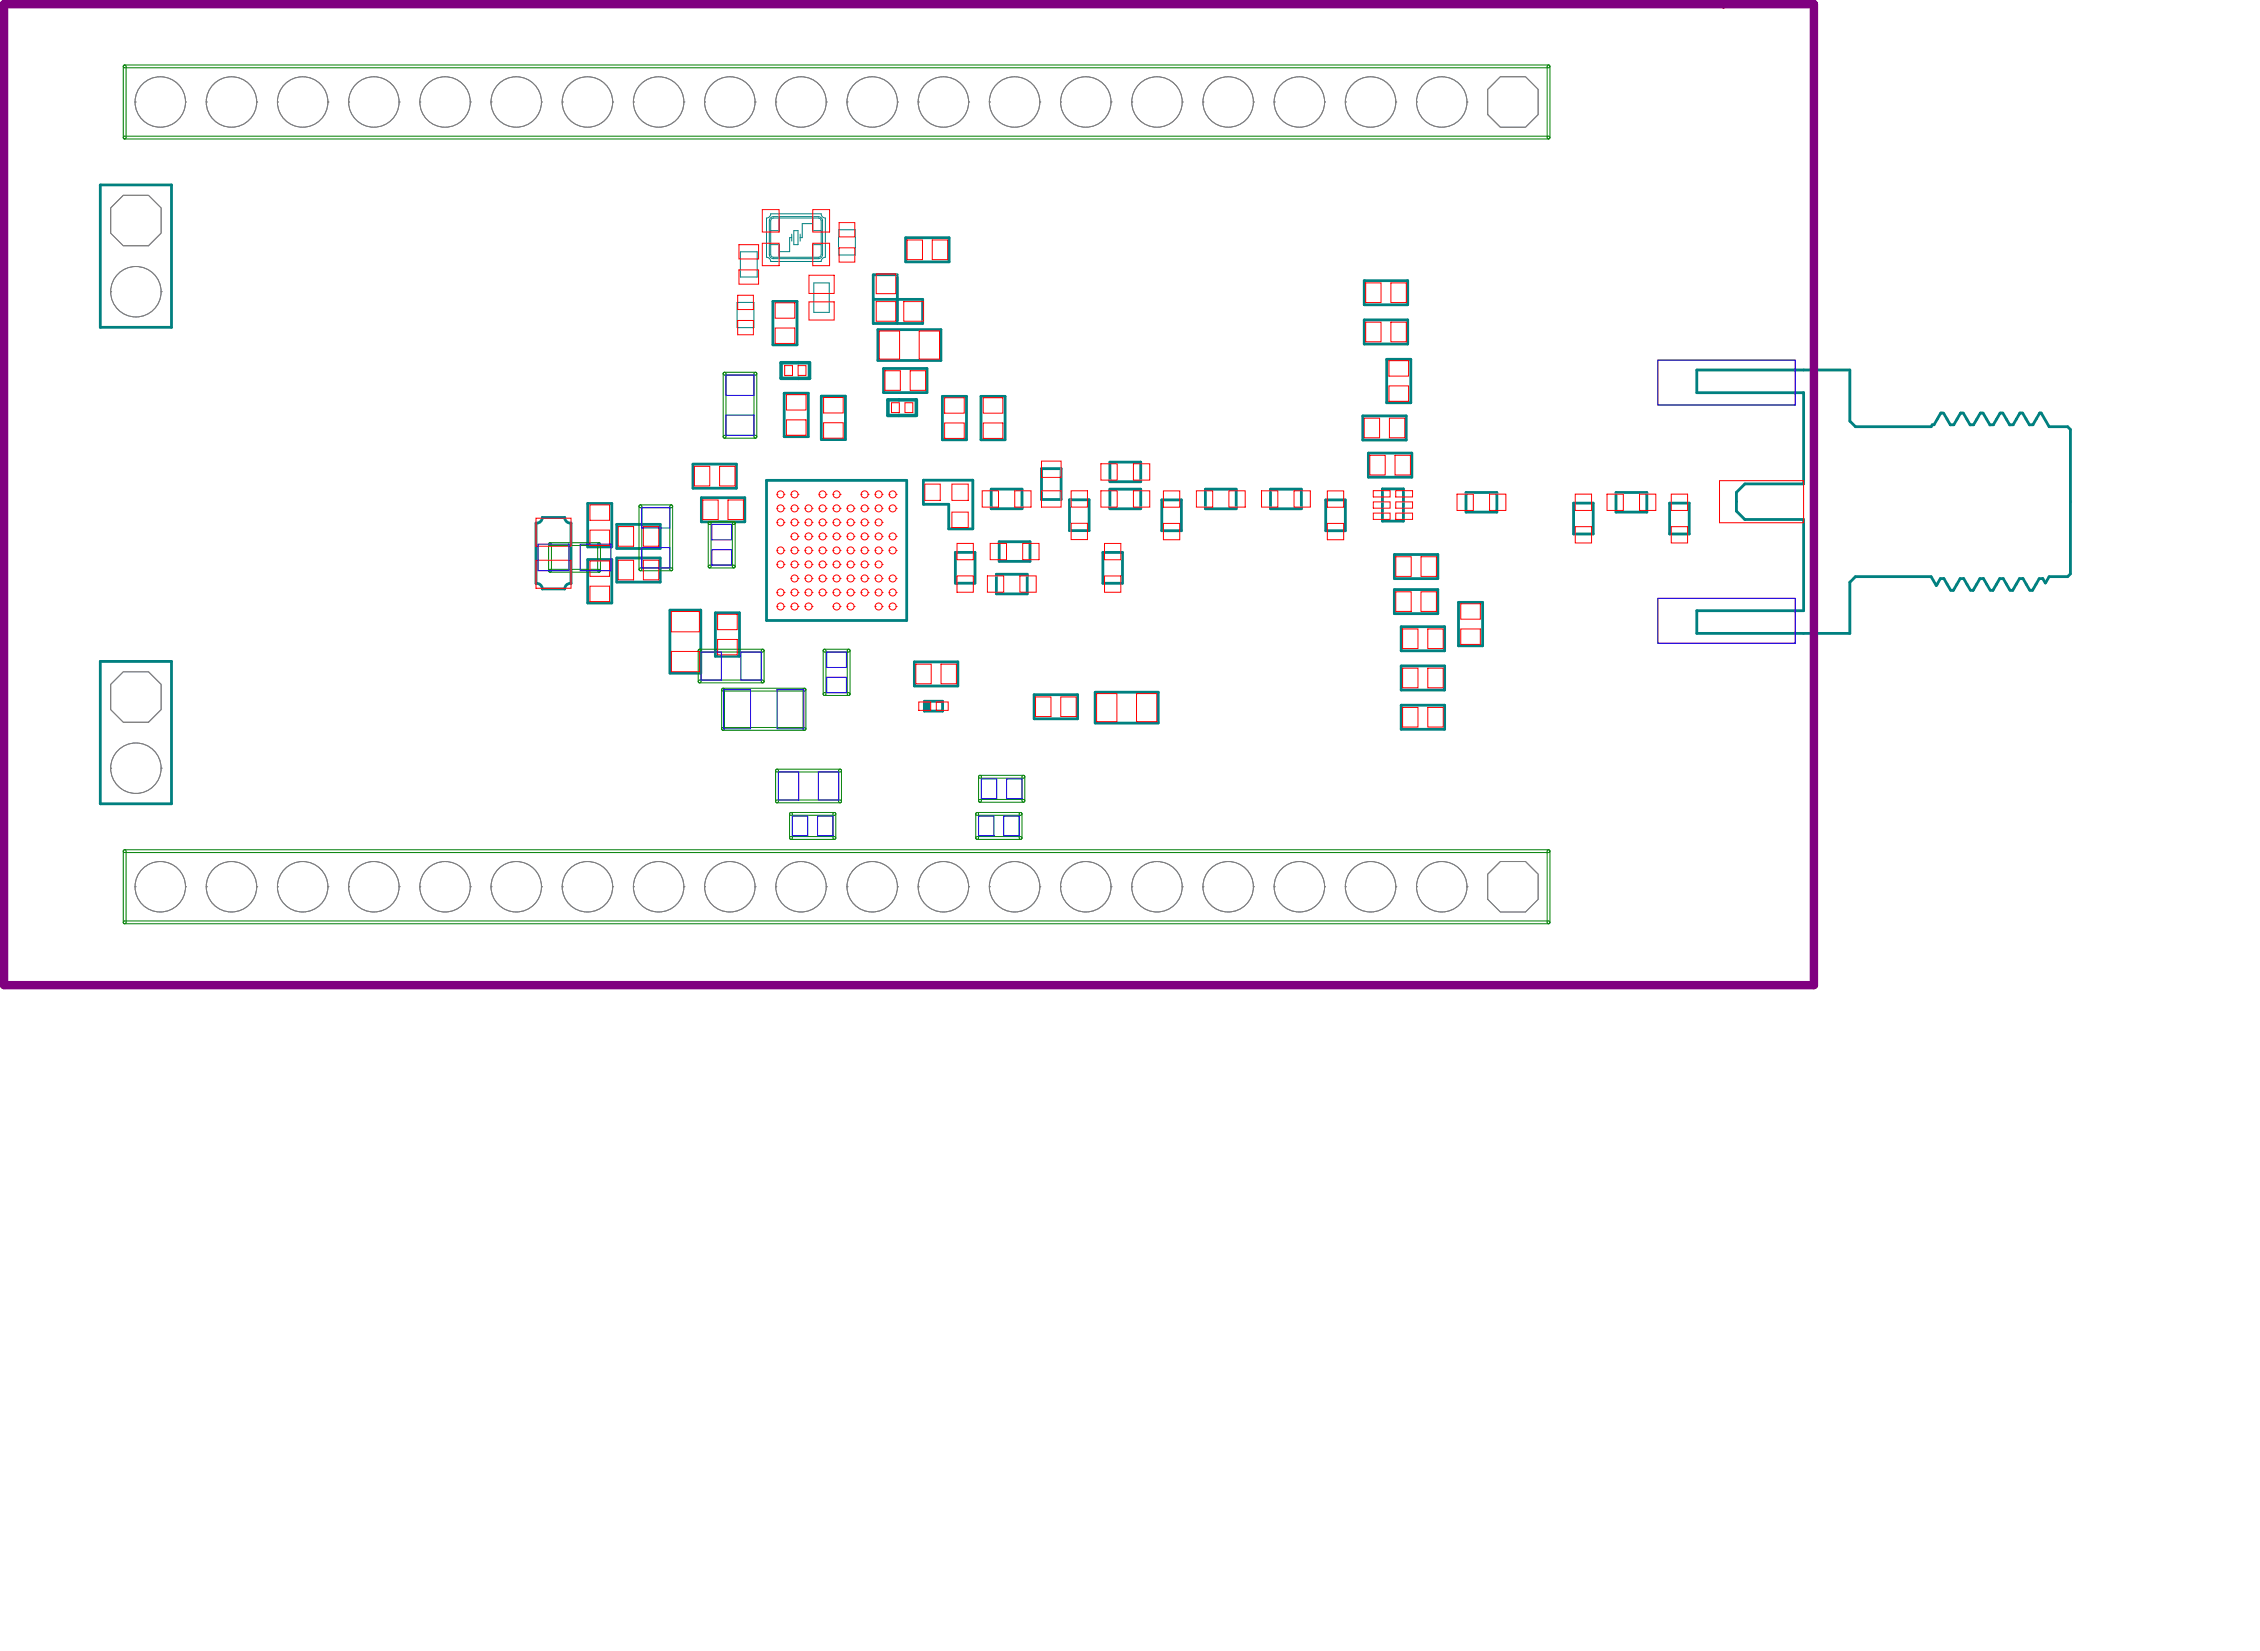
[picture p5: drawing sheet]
<svg xmlns="http://www.w3.org/2000/svg" width="268mm" height="196mm" viewBox="0 0 268 196" stroke-linecap="round" stroke-linejoin="round" font-family="sans-serif">
<g fill="none" stroke="#008080" stroke-width=".33">
<path d="M11.9 21.9h8.4v16.9h-8.4zM91.7 35.7h2.9v5.2h-2.9zM103.6 32.6v5.8h5.9v-2.9h-5.8M103.6 32.6h2.9M104.1 39.1h7.5v3.6h-7.5zM106.4 35.5v2.9M106.5 32.8v5.2M107.4 28.2h5.2v2.9h-5.2zM161.8 33.3h5.2v2.8h-5.2zM161.8 37.9h5.2v2.9h-5.2zM69.7 59.7h2.9v5.2h-2.9zM82.2 55h5.2v2.9h-5.2z"/>
<path d="M83.2 59h5.2v2.9h-5.2zM90.9 57h16.7v16.6h-16.7zM93 46.6h2.9v5.2h-2.9zM97.4 47h2.9v5.1h-2.9zM104.8 43.7h5.2v2.9h-5.2zM111.8 47h2.9v5.2h-2.9zM116.4 47h2.8v5.2h-2.8zM117.6 58h3.6v2.3h-3.6zM123.6 55.6h2.3v3.6h-2.3zM126.9 59.3h2.3v3.6h-2.3zM131.7 58h3.6v2.3h-3.6zM131.7 54.8h3.6v2.3h-3.6z"/>
<path d="M137.8 59.3h2.4v3.6h-2.4zM143 58h3.7v2.3h-3.7zM150.7 58h3.7v2.3h-3.7zM157.3 59.3h2.3v3.6h-2.3zM161.7 49.3h5.1v2.9h-5.1zM162.3 53.7h5.2v2.9h-5.2zM164 58h2.5v3.8h-2.5zM164.5 42.6h2.9v5.2h-2.9zM173.9 58.4h3.7v2.3h-3.7zM186.7 59.7h2.3v3.6h-2.3zM191.7 58.4h3.7v2.3h-3.7zM198.1 59.7h2.3v3.6h-2.3z"/>
<path d="M230.2 49l-.8 1.4h-.2l-.1 .2h-9l-.6-.7v-6h-18.2v2.7h12.7v10.8h-7l-1 1v2.2l1 1h7v10.8h-12.7v2.7h18.2v-6l.6-.7h9l.6 1 .5-.8h.4l.8 1.4M230.5 49h-.3M230.6 49l.8 1.4M231.4 50.4h.4M232.6 49l-.8 1.4M232.6 49h.3M232.6 49h.1M232.9 49l.8 1.4M233.7 50.4h.4M234.9 49l-.8 1.4M235.2 49h-.3M235.3 49l.8 1.4"/>
<path d="M237.3 49h.3l.8 1.4M237.3 49l-.8 1.4h-.4M239.6 49l-.8 1.4h-.4M239.9 49h-.3M240 49l.8 1.4M242 49l-.8 1.4h-.4M242 49h.2l.9 1.6h2.2l.3 .3v17.2l-.3 .3h-2.2l-.4 .7M242 49h.1M11.9 78.4h8.4v16.9h-8.4zM63.6 62v7.2M64.3 61.4h2.7M64.3 69.8h2.7"/>
<path d="M67.7 62v7.2M69.7 66.4h2.9v5.1h-2.9zM73.2 66.2h5.1v2.8h-5.1zM73.2 62.2h5.1v2.8h-5.1zM79.5 72.4h3.6v7.4h-3.6zM84.9 72.7h2.8v5.1h-2.8zM108.5 78.5h5.1v2.9h-5.1zM113.3 65.5h2.4v3.7h-2.4zM115.4 62.7v-5.8h-5.9v2.9h3.1v2.9h2.8M118.2 68.1h3.7v2.3h-3.7zM118.5 64.2h3.7v2.4h-3.7zM130.8 65.5h2.4v3.7h-2.4z"/>
<path d="M165.4 69.9h5.2v2.9h-5.2zM165.4 65.8h5.2v2.8h-5.2zM166.2 74.3h5.2v2.9h-5.2zM166.2 79h5.2v2.8h-5.2zM173 71.4h2.9v5.2h-2.9zM231.7 70h-.3M231.7 70l.8-1.4h.5l.8 1.4M234.1 70h-.3M234.9 68.6h.4M234.9 68.6l-.8 1.4M235.3 68.6l.8 1.4M236.4 70h-.3"/>
<path d="M237.2 68.6h.5M237.2 68.6l-.8 1.4M237.6 68.6l.8 1.4M238.8 70h-.3M239.6 68.6h.4M239.6 68.6l-.8 1.4M240 68.6l.8 1.4M241.1 70h-.3M242.3 68.6l.3 .5M242.3 68.6h-.4l-.8 1.4M109.7 83.2h2.1v1.1h-2.1zM122.7 82.4h5.1v2.8h-5.1z"/>
<path d="M129.9 82.1h7.5v3.6h-7.5zM166.2 83.6h5.2v2.9h-5.2z"/>
</g>
<g fill="none" stroke="#008080" stroke-width=".12">
<path d="M87.4 35.9h2v3h-2zM87.8 29.9h2v3h-2zM90.9 25.9v4.6M91.3 26.2v4M91.4 29h1v1.5M91.4 31h6M91.4 26.2v4M91.4 25.4h6M91.8 25.7h5.3M91.8 25.9h5.3M91.8 30.7h5.3M91.8 30.5h5.3"/>
<path d="M92.4 25.9v1.5h-1M93.9 28.2h-.2v1.6h-1.2M93.9 27.8v.8M94.2 27.4h.5v1.6h-.5zM94.9 27.8v.8M96.3 26.5h-1.1v1.7h-.3M96.4 25.9v1.5h1M96.5 33.6h1.9v3.4h-1.9zM97.4 29h-1v1.5M97.4 26.2v4M97.6 26.2v4M97.9 25.9v4.6"/>
<path d="M99.5 27.2h2v3h-2z"/>
</g>
<path d="M92.7 43h3.3v1.9h-3.3zM105.3 47.4h3.4v1.9h-3.4z" fill="none" stroke="#008080" stroke-width=".42"/>
<path d="M109.7 83.2h.6v1.1h-.6z" fill-rule="evenodd" fill="#008080"/>
<path d="M63.6 69.2a.66 .66 0 0 1 .7 .6M64.3 61.4a.66 .66 0 0 1-.7 .6M67 61.4a.66 .66 0 0 0 .7 .6M67.7 69.2a.66 .66 0 0 0-.7 .6" fill="none" stroke="#008080" stroke-width=".33"/>
<path d="M90.9 30.5l.3 .1 .2 .2v.2M91.3 30.2v.2l.2 .2 .3 .1M91.4 30.2l.1 .1 .3 .2M91.4 25.4v.2l-.2 .2-.3 .1M91.8 25.9h-.2l-.2 .3M91.8 25.7l-.3 .1-.2 .1v.3M97.1 25.9l.3 .1v.2M97.1 25.7l.2 .1 .2 .1 .1 .3M97.4 25.4l.1 .2 .2 .2 .2 .1M97.4 30.2v.1l-.3 .2M97.6 30.2l-.1 .2-.2 .2-.2 .1M97.9 30.5l-.2 .1-.2 .2-.1 .2" fill="none" stroke="#008080" stroke-width=".12"/>
<path d="M.5 .5h214.7v116.3h-214.7zM204.4 .5h.1" fill="none" stroke="#800080" stroke-width="1"/>
<g fill="none" stroke="#008000" stroke-width=".12">
<path d="M14.7 16.2h169l.2 .1-.2 .2h-168.9l-.1-.1zM14.7 7.8l169-.1 .2 .2-.2 .1h-168.9l-.2-.1zM14.7 7.8h.2l.1 .1v8.4l-.2 .2-.2-.2zM183.6 7.8h.2l.1 .1v8.4l-.2 .2-.2-.2zM75.9 59.9h.2v.1v7.5l-.1 .2-.2-.2zM75.9 59.9h3.7l.2 .1-.2 .2h-3.6h-.1zM79.5 59.9h.2l.1 .1v7.5l-.2 .2-.1-.2zM85.8 44.2l3.8-.1 .2 .2-.2 .2h-3.6l-.2-.1zM85.8 51.7l3.8-.1 .2 .2-.2 .2h-3.6l-.2-.1zM85.8 44.2h.3v.1v7.5l-.1 .2-.2-.2zM89.5 44.2h.2l.1 .1v7.5l-.2 .2-.2-.2zM65.1 64.4h.2l.1 .1v3.2l-.1 .2-.2-.2z"/>
<path d="M65.1 67.6l6-.1 .1 .2-.1 .2h-5.8l-.2-.1zM65.1 64.4h6l.1 .1-.1 .2h-5.8l-.2-.1zM71 64.4h.1l.1 .1v3.2l-.1 .2-.2-.2zM75.9 67.4h3.7l.2 .1-.2 .2h-3.6l-.1-.1zM82.9 77h.1l.2 .2v3.6l-.2 .2-.2-.2zM82.9 77h7.6l.1 .2-.1 .1h-7.5h-.1zM84.1 61.9h2.9l.2 .1-.2 .2h-2.8h-.1zM84.1 61.9h.2l.1 .1v5.2l-.2 .2-.2-.2zM84.1 67.1l2.9-.1 .2 .2-.2 .2h-2.8l-.1-.1zM86.9 61.9h.3v.1v5.2l-.2 .2-.1-.2zM90.4 77h.2v.2v3.6l-.1 .2-.2-.2zM97.7 77h3l.1 .2-.1 .1h-2.9h-.1z"/>
<path d="M97.7 77h.1l.2 .2v5.1l-.2 .2-.1-.2zM100.6 77h.1l.1 .2v5.1l-.1 .2-.2-.2zM82.9 80.7l7.6-.1 .1 .2-.1 .2h-7.5l-.1-.1zM85.7 81.7l9.7-.1 .2 .2-.2 .2h-9.6l-.1-.1zM85.7 86.3h9.7l.2 .1-.2 .2h-9.6h-.1zM85.7 81.7l.1-.1 .1 .2v4.6l-.1 .2-.2-.2zM92.1 94.9h7.6l.1 .1-.1 .2h-7.5h-.1zM92.1 91.3l.1-.1 .1 .2v3.6l-.1 .2-.2-.2zM92.1 91.3l7.6-.1 .1 .2-.1 .1h-7.5h-.1zM93.7 96.4h.2l.1 .1v2.9l-.2 .1-.1-.1zM93.7 99.3l5.3-.1 .2 .2-.2 .1h-5.2l-.1-.1zM93.7 96.4h5.3l.2 .1-.2 .2h-5.2l-.1-.1z"/>
<path d="M95.3 81.7l.1-.1 .2 .2v4.6l-.2 .2-.1-.2zM97.7 82.2l3-.1 .1 .2-.1 .2h-2.9l-.1-.2zM98.9 96.4h.1l.2 .1v2.9l-.2 .1-.2-.1zM99.5 91.3h.3v.1v3.6l-.1 .2-.2-.2zM115.8 96.4h.1l.2 .1v2.9l-.2 .1-.1-.1zM115.8 99.3l5.3-.1 .1 .2-.1 .1h-5.2l-.1-.1zM115.8 96.4h5.3l.1 .1-.1 .2h-5.2l-.1-.1zM116.1 92h.3v.1v2.9l-.1 .1-.2-.1zM116.1 92l5.3-.1 .2 .2-.2 .2h-5.1l-.2-.2zM116.1 94.9l5.3-.1 .2 .2-.2 .1h-5.1h-.2zM121 96.4h.1l.1 .1v2.9l-.1 .1-.2-.1zM121.3 92h.2l.1 .1v2.9l-.2 .1-.2-.1z"/>
<path d="M14.7 109.3l169-.1 .2 .2-.2 .1h-168.9l-.2-.1zM14.7 100.8h169l.2 .1-.2 .2h-168.9h-.1zM14.7 100.8h.1l.2 .1v8.5l-.2 .1-.2-.1zM183.6 100.8h.1l.2 .1v8.5l-.2 .1-.2-.1z"/>
</g>
<g fill="none" stroke="#808080" stroke-width=".12">
<path d="M16 12.1h.1M16 12.1a2.99 2.99 0 0 0 3 3 2.99 2.99 0 0 0 3-3M16 12.1a2.99 2.99 0 0 1 3-3 2.99 2.99 0 0 1 3 3M22 12.1h.1M24.5 12.1h.1M24.5 12.1a2.99 2.99 0 0 0 3 3 2.99 2.99 0 0 0 3-3M24.5 12.1a2.99 2.99 0 0 1 3-3 2.99 2.99 0 0 1 3 3M30.5 12.1h.1M32.9 12.1h.1M32.9 12.1a2.99 2.99 0 0 0 3 3 2.99 2.99 0 0 0 3-3M32.9 12.1a2.99 2.99 0 0 1 3-3 2.99 2.99 0 0 1 3 3M38.9 12.1h.1"/>
<path d="M41.4 12.1h.1M41.4 12.1a2.99 2.99 0 0 0 3 3 2.99 2.99 0 0 0 2.9-3M41.4 12.1a2.99 2.99 0 0 1 3-3 2.99 2.99 0 0 1 2.9 3M47.3 12.1h.1M49.8 12.1h.1M49.8 12.1a2.99 2.99 0 0 0 3 3 2.99 2.99 0 0 0 3-3M49.8 12.1a2.99 2.99 0 0 1 3-3 2.99 2.99 0 0 1 3 3M55.8 12.1h.1M58.3 12.1h.1M58.3 12.1a2.99 2.99 0 0 0 2.9 3 2.99 2.99 0 0 0 3-3M58.3 12.1a2.99 2.99 0 0 1 2.9-3 2.99 2.99 0 0 1 3 3M64.2 12.1h.1"/>
<path d="M66.7 12.1h.1M66.7 12.1a2.99 2.99 0 0 0 3 3 2.99 2.99 0 0 0 3-3M66.7 12.1a2.99 2.99 0 0 1 3-3 2.99 2.99 0 0 1 3 3M72.7 12.1h.1M75.1 12.1h.1M75.1 12.1a2.99 2.99 0 0 0 3 3 2.99 2.99 0 0 0 3-3M75.1 12.1a2.99 2.99 0 0 1 3-3 2.99 2.99 0 0 1 3 3M81.1 12.1h.1M83.6 12.1h.1M83.6 12.1a2.99 2.99 0 0 0 3 3 2.99 2.99 0 0 0 3-3M83.6 12.1a2.99 2.99 0 0 1 3-3 2.99 2.99 0 0 1 3 3M89.6 12.1h.1"/>
<path d="M92 12.1h.1M92 12.1a2.99 2.99 0 0 0 3 3 2.99 2.99 0 0 0 3-3M92 12.1a2.99 2.99 0 0 1 3-3 2.99 2.99 0 0 1 3 3M98 12.1h.1M100.5 12.1h.1M100.5 12.1a2.99 2.99 0 0 0 3 3 2.99 2.99 0 0 0 3-3M100.5 12.1a2.99 2.99 0 0 1 3-3 2.99 2.99 0 0 1 3 3M106.5 12.1h.1M108.9 12.1h.1M108.9 12.1a2.99 2.99 0 0 0 3 3 2.99 2.99 0 0 0 3-3M108.9 12.1a2.99 2.99 0 0 1 3-3 2.99 2.99 0 0 1 3 3M114.9 12.1h.1"/>
<path d="M117.4 12.1h.1M117.4 12.1a2.99 2.99 0 0 0 3 3 2.99 2.99 0 0 0 3-3M117.4 12.1a2.99 2.99 0 0 1 3-3 2.99 2.99 0 0 1 3 3M123.4 12.1h.1M125.8 12.1h.1M125.8 12.1a2.99 2.99 0 0 0 3 3 2.99 2.99 0 0 0 3-3M125.8 12.1a2.99 2.99 0 0 1 3-3 2.99 2.99 0 0 1 3 3M131.8 12.1h.1M134.3 12.1h.1M134.3 12.1a2.99 2.99 0 0 0 3 3 2.99 2.99 0 0 0 2.9-3M134.3 12.1a2.99 2.99 0 0 1 3-3 2.99 2.99 0 0 1 2.9 3M140.2 12.1h.1"/>
<path d="M142.7 12.1h.1M142.7 12.1a2.99 2.99 0 0 0 3 3 2.99 2.99 0 0 0 3-3M142.7 12.1a2.99 2.99 0 0 1 3-3 2.99 2.99 0 0 1 3 3M148.7 12.1h.1M151.2 12.1h.1M151.2 12.1a2.99 2.99 0 0 0 2.9 3 2.99 2.99 0 0 0 3-3M151.2 12.1a2.99 2.99 0 0 1 2.9-3 2.99 2.99 0 0 1 3 3M157.1 12.1h.1M159.6 12.1h.1M159.6 12.1a2.99 2.99 0 0 0 3 3 2.99 2.99 0 0 0 3-3M159.6 12.1a2.99 2.99 0 0 1 3-3 2.99 2.99 0 0 1 3 3M165.6 12.1h.1"/>
<path d="M168 12.1h.1M168 12.1a2.99 2.99 0 0 0 3 3 2.99 2.99 0 0 0 3-3M168 12.1a2.99 2.99 0 0 1 3-3 2.99 2.99 0 0 1 3 3M174 12.1h.1M178 9.1h3l1.5 1.5v3l-1.5 1.5h-3l-1.5-1.5v-3zM13.1 24.7l1.5-1.5h3l1.5 1.5v3l-1.5 1.4h-3l-1.5-1.4zM13.1 34.6h.1M13.1 34.6a2.99 2.99 0 0 0 3 3 2.99 2.99 0 0 0 3-3M13.1 34.6a2.99 2.99 0 0 1 3-3 2.99 2.99 0 0 1 3 3M19.1 34.6h.1M13.1 91.1h.1M13.1 81.2l1.5-1.5h3l1.5 1.5v3l-1.5 1.4h-3l-1.5-1.4z"/>
<path d="M13.1 91.1a2.99 2.99 0 0 0 3 3 2.99 2.99 0 0 0 3-3M13.1 91.1a2.99 2.99 0 0 1 3-3 2.99 2.99 0 0 1 3 3M19.1 91.1h.1M16 105.2h.1M16 105.2a2.99 2.99 0 0 0 3 3 2.99 2.99 0 0 0 3-3M16 105.2a2.99 2.99 0 0 1 3-3 2.99 2.99 0 0 1 3 3M22 105.2h.1M24.5 105.2h.1M24.5 105.2a2.99 2.99 0 0 0 3 3 2.99 2.99 0 0 0 3-3M24.5 105.2a2.99 2.99 0 0 1 3-3 2.99 2.99 0 0 1 3 3M30.5 105.2h.1M32.9 105.2h.1"/>
<path d="M32.9 105.2a2.99 2.99 0 0 0 3 3 2.99 2.99 0 0 0 3-3M32.9 105.2a2.99 2.99 0 0 1 3-3 2.99 2.99 0 0 1 3 3M38.9 105.2h.1M41.4 105.2h.1M41.4 105.2a2.99 2.99 0 0 0 3 3 2.99 2.99 0 0 0 2.9-3M41.4 105.2a2.99 2.99 0 0 1 3-3 2.99 2.99 0 0 1 2.9 3M47.3 105.2h.1M49.8 105.2h.1M49.8 105.2a2.99 2.99 0 0 0 3 3 2.99 2.99 0 0 0 3-3M49.8 105.2a2.99 2.99 0 0 1 3-3 2.99 2.99 0 0 1 3 3M55.8 105.2h.1M58.3 105.2h.1"/>
<path d="M58.3 105.2a2.99 2.99 0 0 0 2.9 3 2.99 2.99 0 0 0 3-3M58.3 105.2a2.99 2.99 0 0 1 2.9-3 2.99 2.99 0 0 1 3 3M64.2 105.2h.1M66.7 105.2h.1M66.7 105.2a2.99 2.99 0 0 0 3 3 2.99 2.99 0 0 0 3-3M66.7 105.2a2.99 2.99 0 0 1 3-3 2.99 2.99 0 0 1 3 3M72.7 105.2h.1M75.1 105.2h.1M75.1 105.2a2.99 2.99 0 0 0 3 3 2.99 2.99 0 0 0 3-3M75.1 105.2a2.99 2.99 0 0 1 3-3 2.99 2.99 0 0 1 3 3M81.1 105.2h.1M83.6 105.2h.1"/>
<path d="M83.6 105.2a2.99 2.99 0 0 0 3 3 2.99 2.99 0 0 0 3-3M83.6 105.2a2.99 2.99 0 0 1 3-3 2.99 2.99 0 0 1 3 3M89.6 105.2h.1M92 105.2h.1M92 105.2a2.99 2.99 0 0 0 3 3 2.99 2.99 0 0 0 3-3M92 105.2a2.99 2.99 0 0 1 3-3 2.99 2.99 0 0 1 3 3M98 105.2h.1M100.5 105.2h.1M100.5 105.2a2.99 2.99 0 0 0 3 3 2.99 2.99 0 0 0 3-3M100.5 105.2a2.99 2.99 0 0 1 3-3 2.99 2.99 0 0 1 3 3M106.5 105.2h.1M108.9 105.2h.1"/>
<path d="M108.9 105.2a2.99 2.99 0 0 0 3 3 2.99 2.99 0 0 0 3-3M108.9 105.2a2.99 2.99 0 0 1 3-3 2.99 2.99 0 0 1 3 3M114.9 105.2h.1M117.4 105.2h.1M117.4 105.2a2.99 2.99 0 0 0 3 3 2.99 2.99 0 0 0 3-3M117.4 105.2a2.99 2.99 0 0 1 3-3 2.99 2.99 0 0 1 3 3M123.4 105.2h.1M125.8 105.2h.1M125.8 105.2a2.99 2.99 0 0 0 3 3 2.99 2.99 0 0 0 3-3M125.8 105.2a2.99 2.99 0 0 1 3-3 2.99 2.99 0 0 1 3 3M131.8 105.2h.1M134.3 105.2h.1"/>
<path d="M134.3 105.2a2.99 2.99 0 0 0 3 3 2.99 2.99 0 0 0 2.9-3M134.3 105.2a2.99 2.99 0 0 1 3-3 2.99 2.99 0 0 1 2.9 3M140.2 105.2h.1M142.7 105.2h.1M142.7 105.2a2.99 2.99 0 0 0 3 3 2.99 2.99 0 0 0 3-3M142.7 105.2a2.99 2.99 0 0 1 3-3 2.99 2.99 0 0 1 3 3M148.7 105.2h.1M151.2 105.2h.1M151.2 105.2a2.99 2.99 0 0 0 2.9 3 2.99 2.99 0 0 0 3-3M151.2 105.2a2.99 2.99 0 0 1 2.9-3 2.99 2.99 0 0 1 3 3M157.1 105.2h.1M159.6 105.2h.1"/>
<path d="M159.6 105.2a2.99 2.99 0 0 0 3 3 2.99 2.99 0 0 0 3-3M159.6 105.2a2.99 2.99 0 0 1 3-3 2.99 2.99 0 0 1 3 3M165.6 105.2h.1M168 105.2h.1M168 105.2a2.99 2.99 0 0 0 3 3 2.99 2.99 0 0 0 3-3M168 105.2a2.99 2.99 0 0 1 3-3 2.99 2.99 0 0 1 3 3M174 105.2h.1M178 102.2h3l1.5 1.5v3l-1.5 1.5h-3l-1.5-1.5v-3z"/>
</g>
<g fill="none" stroke="#f00" stroke-width=".12">
<path d="M87.5 35h1.9v1.7h-1.9zM87.5 38h1.9v1.7h-1.9zM87.7 29h2.3v1.7h-2.3zM87.7 32h2.3v1.7h-2.3zM90.4 24.9h2v2.6h-2zM90.4 28.8h2v2.7h-2zM92 35.9h2.3v1.8h-2.3zM92 38.9h2.3v1.8h-2.3zM96 32.6h3v2.2h-3zM96 35.8h3v2.2h-3zM96.4 24.9h2v2.6h-2zM96.4 28.8h2v2.7h-2z"/>
<path d="M99.5 26.4h1.9v1.7h-1.9zM99.5 29.4h1.9v1.7h-1.9zM103.9 35.8h2.4v2.3h-2.4zM103.9 32.5h2.4v2.3h-2.4zM104.3 39.3h2.4v3.3h-2.4zM107.2 35.8h2.3v2.3h-2.3zM107.6 28.5h1.8v2.3h-1.8zM109 39.3h2.5v3.3h-2.5zM110.6 28.5h1.8v2.3h-1.8zM162 38.2h1.8v2.3h-1.8zM162 33.6h1.8v2.3h-1.8zM165 38.2h1.8v2.3h-1.8z"/>
<path d="M165 33.6h1.8v2.3h-1.8zM70 59.9h2.3v1.8h-2.3zM82.4 55.3h1.8v2.3h-1.8zM83.4 59.3h1.8v2.3h-1.8zM85.4 55.3h1.8v2.3h-1.8zM86.4 59.3h1.8v2.3h-1.8zM92.2 58.6h.1M92.2 58.6a.42 .42 0 0 0 .4 .4 .42 .42 0 0 0 .4-.4M92.2 58.6a.42 .42 0 0 1 .4-.4 .42 .42 0 0 1 .4 .4M93 58.6h.1M93.1 43.4h.9v1.1h-.9zM93.3 46.8h2.3v1.8h-2.3z"/>
<path d="M93.3 49.8h2.3v1.8h-2.3zM93.8 58.6h.1M93.8 58.6a.42 .42 0 0 0 .5 .4 .42 .42 0 0 0 .4-.4M93.8 58.6a.42 .42 0 0 1 .5-.4 .42 .42 0 0 1 .4 .4M94.7 58.6h.1M94.7 43.4h.9v1.1h-.9zM97.2 58.6h.1M97.2 58.6a.42 .42 0 0 0 .4 .4 .42 .42 0 0 0 .4-.4M97.2 58.6a.42 .42 0 0 1 .4-.4 .42 .42 0 0 1 .4 .4M97.7 47.1h2.3v1.9h-2.3zM97.7 50.1h2.3v1.9h-2.3zM98 58.6h.1"/>
<path d="M98.8 58.6h.1M98.8 58.6a.42 .42 0 0 0 .4 .4 .42 .42 0 0 0 .5-.4M98.8 58.6a.42 .42 0 0 1 .4-.4 .42 .42 0 0 1 .5 .4M99.7 58.6h.1M102.2 58.6h.1M102.2 58.6a.42 .42 0 0 0 .4 .4 .42 .42 0 0 0 .4-.4M102.2 58.6a.42 .42 0 0 1 .4-.4 .42 .42 0 0 1 .4 .4M103 58.6h.1M103.8 58.6h.1M103.8 58.6a.42 .42 0 0 0 .4 .4 .42 .42 0 0 0 .5-.4M103.8 58.6a.42 .42 0 0 1 .4-.4 .42 .42 0 0 1 .5 .4M104.7 58.6h.1"/>
<path d="M105 44h1.8v2.3h-1.8zM105.5 58.6h.1M105.5 58.6a.42 .42 0 0 0 .4 .4 .42 .42 0 0 0 .4-.4M105.5 58.6a.42 .42 0 0 1 .4-.4 .42 .42 0 0 1 .4 .4M105.8 47.8h.9v1.1h-.9zM106.3 58.6h.1M107.4 47.8h.9v1.1h-.9zM108 44h1.8v2.3h-1.8zM109.7 57.4h1.8v1.9h-1.8zM112.1 47.2h2.3v1.8h-2.3zM112.1 50.2h2.3v1.8h-2.3zM112.9 57.4h2v1.9h-2z"/>
<path d="M116.5 58.2h2v1.9h-2zM116.6 47.2h2.4v1.8h-2.4zM116.6 50.2h2.4v1.8h-2.4zM120.4 58.2h1.9v1.9h-1.9zM123.6 54.7h2.3v1.9h-2.3zM123.6 58.2h2.3v1.9h-2.3zM127.1 58.2h1.9v1.9h-1.9zM130.6 58.2h1.9v1.9h-1.9zM130.6 55h1.9v1.9h-1.9zM134.5 58.2h1.9v1.9h-1.9zM134.5 55h1.9v1.9h-1.9zM138 58.2h2v2h-2z"/>
<path d="M141.9 58.2h2v1.9h-2zM145.8 58.2h1.9v1.9h-1.9zM149.7 58.2h1.9v1.9h-1.9zM153.5 58.2h2v1.9h-2zM157.5 58.2h1.9v2h-1.9zM161.8 49.6h1.9v2.3h-1.9zM162.5 54h1.8v2.3h-1.8zM162.9 58.2h2v.7h-2zM162.9 59.5h2v.8h-2zM164.8 42.8h2.3v1.8h-2.3zM164.8 45.8h2.3v1.8h-2.3zM164.8 49.6h1.9v2.3h-1.9z"/>
<path d="M165.5 54h1.8v2.3h-1.8zM165.6 58.2h2v.7h-2zM165.6 59.5h2v.8h-2zM172.9 58.6h1.9v1.9h-1.9zM176.7 58.6h1.9v1.9h-1.9zM186.9 58.6h1.9v1.9h-1.9zM190.6 58.6h2v1.9h-2zM194.5 58.6h1.9v1.9h-1.9zM196.7 42.7h16.3v5.3h-16.3zM198.3 58.6h1.9v1.9h-1.9zM204 57h10v5h-10zM63.6 61.5h4.1v3.3h-4.1z"/>
<path d="M63.6 66.4h4.1v3.4h-4.1zM70 66.5h2.3v1.9h-2.3zM70 69.5h2.3v1.8h-2.3zM70 62.9h2.3v1.8h-2.3zM73.3 66.4h1.9v2.4h-1.9zM73.3 62.5h1.9v2.3h-1.9zM76.3 66.4h1.9v2.4h-1.9zM76.3 62.5h1.9v2.3h-1.9zM79.6 72.5h3.4v2.4h-3.4zM79.6 77.3h3.4v2.4h-3.4zM85.1 75.8h2.4v1.9h-2.4zM85.1 72.8h2.4v1.9h-2.4z"/>
<path d="M92.2 60.3h.1M92.2 60.3a.42 .42 0 0 0 .4 .4 .42 .42 0 0 0 .4-.4M92.2 60.3a.42 .42 0 0 1 .4-.4 .42 .42 0 0 1 .4 .4M92.2 62h.1M92.2 62a.42 .42 0 0 0 .4 .4 .42 .42 0 0 0 .4-.4M92.2 62a.42 .42 0 0 1 .4-.5 .42 .42 0 0 1 .4 .5M92.2 65.3h.1M92.2 65.3a.42 .42 0 0 0 .4 .4 .42 .42 0 0 0 .4-.4M92.2 65.3a.42 .42 0 0 1 .4-.4 .42 .42 0 0 1 .4 .4M92.2 66.9h.1M92.2 66.9a.42 .42 0 0 0 .4 .5 .42 .42 0 0 0 .4-.5M92.2 66.9a.42 .42 0 0 1 .4-.4 .42 .42 0 0 1 .4 .4"/>
<path d="M92.2 70.3h.1M92.2 70.3a.42 .42 0 0 0 .4 .4 .42 .42 0 0 0 .4-.4M92.2 70.3a.42 .42 0 0 1 .4-.5 .42 .42 0 0 1 .4 .5M92.2 71.9h.1M92.2 71.9a.42 .42 0 0 0 .4 .4 .42 .42 0 0 0 .4-.4M92.2 71.9a.42 .42 0 0 1 .4-.4 .42 .42 0 0 1 .4 .4M93 60.3h.1M93 62h.1M93 65.3h.1M93 66.9h.1M93 70.3h.1M93 71.9h.1"/>
<path d="M93.8 60.3h.1M93.8 65.3h.1M93.8 63.6h.1M93.8 66.9h.1M93.8 62h.1M93.8 68.6h.1M93.8 70.3h.1M93.8 71.9h.1M93.8 60.3a.42 .42 0 0 0 .5 .4 .42 .42 0 0 0 .4-.4M93.8 60.3a.42 .42 0 0 1 .5-.4 .42 .42 0 0 1 .4 .4M93.8 65.3a.42 .42 0 0 0 .5 .4 .42 .42 0 0 0 .4-.4M93.8 65.3a.42 .42 0 0 1 .5-.4 .42 .42 0 0 1 .4 .4"/>
<path d="M93.8 63.6a.42 .42 0 0 0 .5 .4 .42 .42 0 0 0 .4-.4M93.8 63.6a.42 .42 0 0 1 .5-.4 .42 .42 0 0 1 .4 .4M93.8 66.9a.42 .42 0 0 0 .5 .5 .42 .42 0 0 0 .4-.5M93.8 66.9a.42 .42 0 0 1 .5-.4 .42 .42 0 0 1 .4 .4M93.8 62a.42 .42 0 0 0 .5 .4 .42 .42 0 0 0 .4-.4M93.8 62a.42 .42 0 0 1 .5-.5 .42 .42 0 0 1 .4 .5M93.8 68.6a.42 .42 0 0 0 .5 .4 .42 .42 0 0 0 .4-.4M93.8 68.6a.42 .42 0 0 1 .5-.4 .42 .42 0 0 1 .4 .4M93.8 70.3a.42 .42 0 0 0 .5 .4 .42 .42 0 0 0 .4-.4M93.8 70.3a.42 .42 0 0 1 .5-.5 .42 .42 0 0 1 .4 .5M93.8 71.9a.42 .42 0 0 0 .5 .4 .42 .42 0 0 0 .4-.4M93.8 71.9a.42 .42 0 0 1 .5-.4 .42 .42 0 0 1 .4 .4"/>
<path d="M94.7 60.3h.1M94.7 65.3h.1M94.7 63.6h.1M94.7 66.9h.1M94.7 62h.1M94.7 68.6h.1M94.7 70.3h.1M94.7 71.9h.1M95.5 62h.1M95.5 62a.42 .42 0 0 0 .4 .4 .42 .42 0 0 0 .4-.4M95.5 62a.42 .42 0 0 1 .4-.5 .42 .42 0 0 1 .4 .5M95.5 63.6h.1"/>
<path d="M95.5 63.6a.42 .42 0 0 0 .4 .4 .42 .42 0 0 0 .4-.4M95.5 63.6a.42 .42 0 0 1 .4-.4 .42 .42 0 0 1 .4 .4M95.5 65.3h.1M95.5 65.3a.42 .42 0 0 0 .4 .4 .42 .42 0 0 0 .4-.4M95.5 65.3a.42 .42 0 0 1 .4-.4 .42 .42 0 0 1 .4 .4M95.5 60.3h.1M95.5 60.3a.42 .42 0 0 0 .4 .4 .42 .42 0 0 0 .4-.4M95.5 60.3a.42 .42 0 0 1 .4-.4 .42 .42 0 0 1 .4 .4M95.5 68.6h.1M95.5 68.6a.42 .42 0 0 0 .4 .4 .42 .42 0 0 0 .4-.4M95.5 68.6a.42 .42 0 0 1 .4-.4 .42 .42 0 0 1 .4 .4M95.5 66.9h.1"/>
<path d="M95.5 66.9a.42 .42 0 0 0 .4 .5 .42 .42 0 0 0 .4-.5M95.5 66.9a.42 .42 0 0 1 .4-.4 .42 .42 0 0 1 .4 .4M95.5 70.3h.1M95.5 70.3a.42 .42 0 0 0 .4 .4 .42 .42 0 0 0 .4-.4M95.5 70.3a.42 .42 0 0 1 .4-.5 .42 .42 0 0 1 .4 .5M95.5 71.9h.1M95.5 71.9a.42 .42 0 0 0 .4 .4 .42 .42 0 0 0 .4-.4M95.5 71.9a.42 .42 0 0 1 .4-.4 .42 .42 0 0 1 .4 .4M96.3 62h.1M96.3 63.6h.1M96.3 65.3h.1M96.3 60.3h.1"/>
<path d="M96.3 68.6h.1M96.3 66.9h.1M96.3 70.3h.1M96.3 71.9h.1M97.2 60.3h.1M97.2 60.3a.42 .42 0 0 0 .4 .4 .42 .42 0 0 0 .4-.4M97.2 60.3a.42 .42 0 0 1 .4-.4 .42 .42 0 0 1 .4 .4M97.2 63.6h.1M97.2 63.6a.42 .42 0 0 0 .4 .4 .42 .42 0 0 0 .4-.4M97.2 63.6a.42 .42 0 0 1 .4-.4 .42 .42 0 0 1 .4 .4M97.2 65.3h.1M97.2 65.3a.42 .42 0 0 0 .4 .4 .42 .42 0 0 0 .4-.4"/>
<path d="M97.2 65.3a.42 .42 0 0 1 .4-.4 .42 .42 0 0 1 .4 .4M97.2 62h.1M97.2 62a.42 .42 0 0 0 .4 .4 .42 .42 0 0 0 .4-.4M97.2 62a.42 .42 0 0 1 .4-.5 .42 .42 0 0 1 .4 .5M97.2 66.9h.1M97.2 66.9a.42 .42 0 0 0 .4 .5 .42 .42 0 0 0 .4-.5M97.2 66.9a.42 .42 0 0 1 .4-.4 .42 .42 0 0 1 .4 .4M97.2 68.6h.1M97.2 68.6a.42 .42 0 0 0 .4 .4 .42 .42 0 0 0 .4-.4M97.2 68.6a.42 .42 0 0 1 .4-.4 .42 .42 0 0 1 .4 .4M97.2 70.3h.1M97.2 70.3a.42 .42 0 0 0 .4 .4 .42 .42 0 0 0 .4-.4"/>
<path d="M97.2 70.3a.42 .42 0 0 1 .4-.5 .42 .42 0 0 1 .4 .5M98 60.3h.1M98 63.6h.1M98 65.3h.1M98 62h.1M98 66.9h.1M98 68.6h.1M98 70.3h.1M98.8 60.3h.1M98.8 60.3a.42 .42 0 0 0 .4 .4 .42 .42 0 0 0 .5-.4M98.8 60.3a.42 .42 0 0 1 .4-.4 .42 .42 0 0 1 .5 .4M98.8 62h.1"/>
<path d="M98.8 62a.42 .42 0 0 0 .4 .4 .42 .42 0 0 0 .5-.4M98.8 62a.42 .42 0 0 1 .4-.5 .42 .42 0 0 1 .5 .5M98.8 63.6h.1M98.8 63.6a.42 .42 0 0 0 .4 .4 .42 .42 0 0 0 .5-.4M98.8 63.6a.42 .42 0 0 1 .4-.4 .42 .42 0 0 1 .5 .4M98.8 65.3h.1M98.8 65.3a.42 .42 0 0 0 .4 .4 .42 .42 0 0 0 .5-.4M98.8 65.3a.42 .42 0 0 1 .4-.4 .42 .42 0 0 1 .5 .4M98.8 66.9h.1M98.8 66.9a.42 .42 0 0 0 .4 .5 .42 .42 0 0 0 .5-.5M98.8 66.9a.42 .42 0 0 1 .4-.4 .42 .42 0 0 1 .5 .4M98.8 68.6h.1"/>
<path d="M98.8 68.6a.42 .42 0 0 0 .4 .4 .42 .42 0 0 0 .5-.4M98.8 68.6a.42 .42 0 0 1 .4-.4 .42 .42 0 0 1 .5 .4M98.8 70.3h.1M98.8 70.3a.42 .42 0 0 0 .4 .4 .42 .42 0 0 0 .5-.4M98.8 70.3a.42 .42 0 0 1 .4-.5 .42 .42 0 0 1 .5 .5M98.8 71.9h.1M98.8 71.9a.42 .42 0 0 0 .4 .4 .42 .42 0 0 0 .5-.4M98.8 71.9a.42 .42 0 0 1 .4-.4 .42 .42 0 0 1 .5 .4M99.7 60.3h.1M99.7 62h.1M99.7 63.6h.1M99.7 65.3h.1"/>
<path d="M99.7 66.9h.1M99.7 68.6h.1M99.7 70.3h.1M99.7 71.9h.1M100.5 60.3h.1M100.5 63.6h.1M100.5 62h.1M100.5 65.3h.1M100.5 66.9h.1M100.5 68.6h.1M100.5 70.3h.1M100.5 71.9h.1"/>
<path d="M100.5 60.3a.42 .42 0 0 0 .4 .4 .42 .42 0 0 0 .4-.4M100.5 60.3a.42 .42 0 0 1 .4-.4 .42 .42 0 0 1 .4 .4M100.5 63.6a.42 .42 0 0 0 .4 .4 .42 .42 0 0 0 .4-.4M100.5 63.6a.42 .42 0 0 1 .4-.4 .42 .42 0 0 1 .4 .4M100.5 62a.42 .42 0 0 0 .4 .4 .42 .42 0 0 0 .4-.4M100.5 62a.42 .42 0 0 1 .4-.5 .42 .42 0 0 1 .4 .5M100.5 65.3a.42 .42 0 0 0 .4 .4 .42 .42 0 0 0 .4-.4M100.5 65.3a.42 .42 0 0 1 .4-.4 .42 .42 0 0 1 .4 .4M100.5 66.9a.42 .42 0 0 0 .4 .5 .42 .42 0 0 0 .4-.5M100.5 66.9a.42 .42 0 0 1 .4-.4 .42 .42 0 0 1 .4 .4M100.5 68.6a.42 .42 0 0 0 .4 .4 .42 .42 0 0 0 .4-.4M100.5 68.6a.42 .42 0 0 1 .4-.4 .42 .42 0 0 1 .4 .4"/>
<path d="M100.5 70.3a.42 .42 0 0 0 .4 .4 .42 .42 0 0 0 .4-.4M100.5 70.3a.42 .42 0 0 1 .4-.5 .42 .42 0 0 1 .4 .5M100.5 71.9a.42 .42 0 0 0 .4 .4 .42 .42 0 0 0 .4-.4M100.5 71.9a.42 .42 0 0 1 .4-.4 .42 .42 0 0 1 .4 .4M101.3 60.3h.1M101.3 63.6h.1M101.3 62h.1M101.3 65.3h.1M101.3 66.9h.1M101.3 68.6h.1M101.3 70.3h.1M101.3 71.9h.1"/>
<path d="M102.2 62h.1M102.2 62a.42 .42 0 0 0 .4 .4 .42 .42 0 0 0 .4-.4M102.2 62a.42 .42 0 0 1 .4-.5 .42 .42 0 0 1 .4 .5M102.2 63.6h.1M102.2 63.6a.42 .42 0 0 0 .4 .4 .42 .42 0 0 0 .4-.4M102.2 63.6a.42 .42 0 0 1 .4-.4 .42 .42 0 0 1 .4 .4M102.2 65.3h.1M102.2 65.3a.42 .42 0 0 0 .4 .4 .42 .42 0 0 0 .4-.4M102.2 65.3a.42 .42 0 0 1 .4-.4 .42 .42 0 0 1 .4 .4M102.2 60.3h.1M102.2 60.3a.42 .42 0 0 0 .4 .4 .42 .42 0 0 0 .4-.4M102.2 60.3a.42 .42 0 0 1 .4-.4 .42 .42 0 0 1 .4 .4"/>
<path d="M102.2 70.3h.1M102.2 70.3a.42 .42 0 0 0 .4 .4 .42 .42 0 0 0 .4-.4M102.2 70.3a.42 .42 0 0 1 .4-.5 .42 .42 0 0 1 .4 .5M102.2 66.9h.1M102.2 66.9a.42 .42 0 0 0 .4 .5 .42 .42 0 0 0 .4-.5M102.2 66.9a.42 .42 0 0 1 .4-.4 .42 .42 0 0 1 .4 .4M102.2 68.6h.1M102.2 68.6a.42 .42 0 0 0 .4 .4 .42 .42 0 0 0 .4-.4M102.2 68.6a.42 .42 0 0 1 .4-.4 .42 .42 0 0 1 .4 .4M103 62h.1M103 63.6h.1M103 65.3h.1"/>
<path d="M103 60.3h.1M103 70.3h.1M103 66.9h.1M103 68.6h.1M103.8 62h.1M103.8 62a.42 .42 0 0 0 .4 .4 .42 .42 0 0 0 .5-.4M103.8 62a.42 .42 0 0 1 .4-.5 .42 .42 0 0 1 .5 .5M103.8 60.3h.1M103.8 60.3a.42 .42 0 0 0 .4 .4 .42 .42 0 0 0 .5-.4M103.8 60.3a.42 .42 0 0 1 .4-.4 .42 .42 0 0 1 .5 .4M103.8 65.3h.1M103.8 65.3a.42 .42 0 0 0 .4 .4 .42 .42 0 0 0 .5-.4"/>
<path d="M103.8 65.3a.42 .42 0 0 1 .4-.4 .42 .42 0 0 1 .5 .4M103.8 63.6h.1M103.8 63.6a.42 .42 0 0 0 .4 .4 .42 .42 0 0 0 .5-.4M103.8 63.6a.42 .42 0 0 1 .4-.4 .42 .42 0 0 1 .5 .4M103.8 66.9h.1M103.8 66.9a.42 .42 0 0 0 .4 .5 .42 .42 0 0 0 .5-.5M103.8 66.9a.42 .42 0 0 1 .4-.4 .42 .42 0 0 1 .5 .4M103.8 68.6h.1M103.8 68.6a.42 .42 0 0 0 .4 .4 .42 .42 0 0 0 .5-.4M103.8 68.6a.42 .42 0 0 1 .4-.4 .42 .42 0 0 1 .5 .4M103.8 70.3h.1M103.8 70.3a.42 .42 0 0 0 .4 .4 .42 .42 0 0 0 .5-.4"/>
<path d="M103.8 70.3a.42 .42 0 0 1 .4-.5 .42 .42 0 0 1 .5 .5M103.8 71.9h.1M103.8 71.9a.42 .42 0 0 0 .4 .4 .42 .42 0 0 0 .5-.4M103.8 71.9a.42 .42 0 0 1 .4-.4 .42 .42 0 0 1 .5 .4M104.7 62h.1M104.7 60.3h.1M104.7 65.3h.1M104.7 63.6h.1M104.7 66.9h.1M104.7 68.6h.1M104.7 70.3h.1M104.7 71.9h.1"/>
<path d="M105.5 60.3h.1M105.5 60.3a.42 .42 0 0 0 .4 .4 .42 .42 0 0 0 .4-.4M105.5 60.3a.42 .42 0 0 1 .4-.4 .42 .42 0 0 1 .4 .4M105.5 63.6h.1M105.5 63.6a.42 .42 0 0 0 .4 .4 .42 .42 0 0 0 .4-.4M105.5 63.6a.42 .42 0 0 1 .4-.4 .42 .42 0 0 1 .4 .4M105.5 65.3h.1M105.5 65.3a.42 .42 0 0 0 .4 .4 .42 .42 0 0 0 .4-.4M105.5 65.3a.42 .42 0 0 1 .4-.4 .42 .42 0 0 1 .4 .4M105.5 70.3h.1M105.5 70.3a.42 .42 0 0 0 .4 .4 .42 .42 0 0 0 .4-.4M105.5 70.3a.42 .42 0 0 1 .4-.5 .42 .42 0 0 1 .4 .5"/>
<path d="M105.5 68.6h.1M105.5 68.6a.42 .42 0 0 0 .4 .4 .42 .42 0 0 0 .4-.4M105.5 68.6a.42 .42 0 0 1 .4-.4 .42 .42 0 0 1 .4 .4M105.5 71.9h.1M105.5 71.9a.42 .42 0 0 0 .4 .4 .42 .42 0 0 0 .4-.4M105.5 71.9a.42 .42 0 0 1 .4-.4 .42 .42 0 0 1 .4 .4M106.3 60.3h.1M106.3 63.6h.1M106.3 65.3h.1M106.3 70.3h.1M106.3 68.6h.1M106.3 71.9h.1"/>
<path d="M108.6 78.8h1.9v2.3h-1.9zM111.6 78.8h1.9v2.3h-1.9zM112.9 60.7h2v1.9h-2zM113.5 68.3h2v1.9h-2zM113.5 64.4h2v2h-2zM117.1 68.3h2v1.9h-2zM117.5 64.4h1.9v2h-1.9zM121 68.3h1.9v1.9h-1.9zM121.3 64.4h2v2h-2zM127.1 62.1h1.9v1.9h-1.9zM131 64.4h2v2h-2zM131 68.3h2v1.9h-2z"/>
<path d="M138 62.1h2v1.9h-2zM157.5 62.1h1.9v1.9h-1.9zM162.9 60.8h2v.8h-2zM165.6 60.8h2v.8h-2zM165.6 70.2h1.8v2.3h-1.8zM165.6 66h1.8v2.4h-1.8zM166.4 79.2h1.8v2.4h-1.8zM166.4 74.6h1.8v2.3h-1.8zM168.6 70.2h1.8v2.3h-1.8zM168.6 66h1.8v2.4h-1.8zM169.4 79.2h1.8v2.4h-1.8zM169.4 74.6h1.8v2.3h-1.8z"/>
<path d="M173.3 71.6h2.3v1.8h-2.3zM173.3 74.6h2.3v1.8h-2.3zM186.9 62.5h1.9v1.9h-1.9zM196.7 71h16.3v5.3h-16.3zM198.3 62.5h1.9v1.9h-1.9zM109 83.2h1.4v1h-1.4zM111.1 83.2h1.4v1h-1.4zM122.8 82.7h1.9v2.3h-1.9zM125.8 82.7h1.9v2.3h-1.9zM130.1 82.3h2.4v3.3h-2.4zM134.8 82.3h2.4v3.3h-2.4zM166.4 83.9h1.8v2.3h-1.8z"/>
<path d="M169.4 83.9h1.8v2.3h-1.8z"/>
</g>
<g fill="none" stroke="#00f" stroke-width=".12">
<path d="M86.1 44.5h3.3v2.4h-3.3zM86.1 49.2h3.3v2.4h-3.3zM196.7 42.7h16.3v5.3h-16.3zM63.8 64.5h3.7v3.2h-3.7zM68.8 64.5h3.7v3.2h-3.7zM76.1 60.2h3.4v2.4h-3.4zM76.1 64.9h3.4v2.5h-3.4zM83.2 77.3h2.4v3.3h-2.4zM84.5 65.2h2.3v1.8h-2.3zM84.5 62.2h2.3v1.8h-2.3zM87.9 77.3h2.4v3.3h-2.4zM98.1 77.3h2.3v1.9h-2.3z"/>
<path d="M196.7 71h16.3v5.3h-16.3zM85.8 81.8h3.2v4.6h-3.2zM92.2 81.8h3.2v4.6h-3.2zM92.3 91.5h2.5v3.4h-2.5zM94 96.8h1.8v2.3h-1.8zM97 96.8h1.8v2.3h-1.8zM97.1 91.5h2.4v3.4h-2.4zM98.1 80.3h2.3v1.8h-2.3zM116.1 96.8h1.8v2.3h-1.8zM116.4 92.4h1.8v2.3h-1.8zM119.1 96.8h1.8v2.3h-1.8zM119.4 92.4h1.8v2.3h-1.8z"/>
</g>
</svg>
